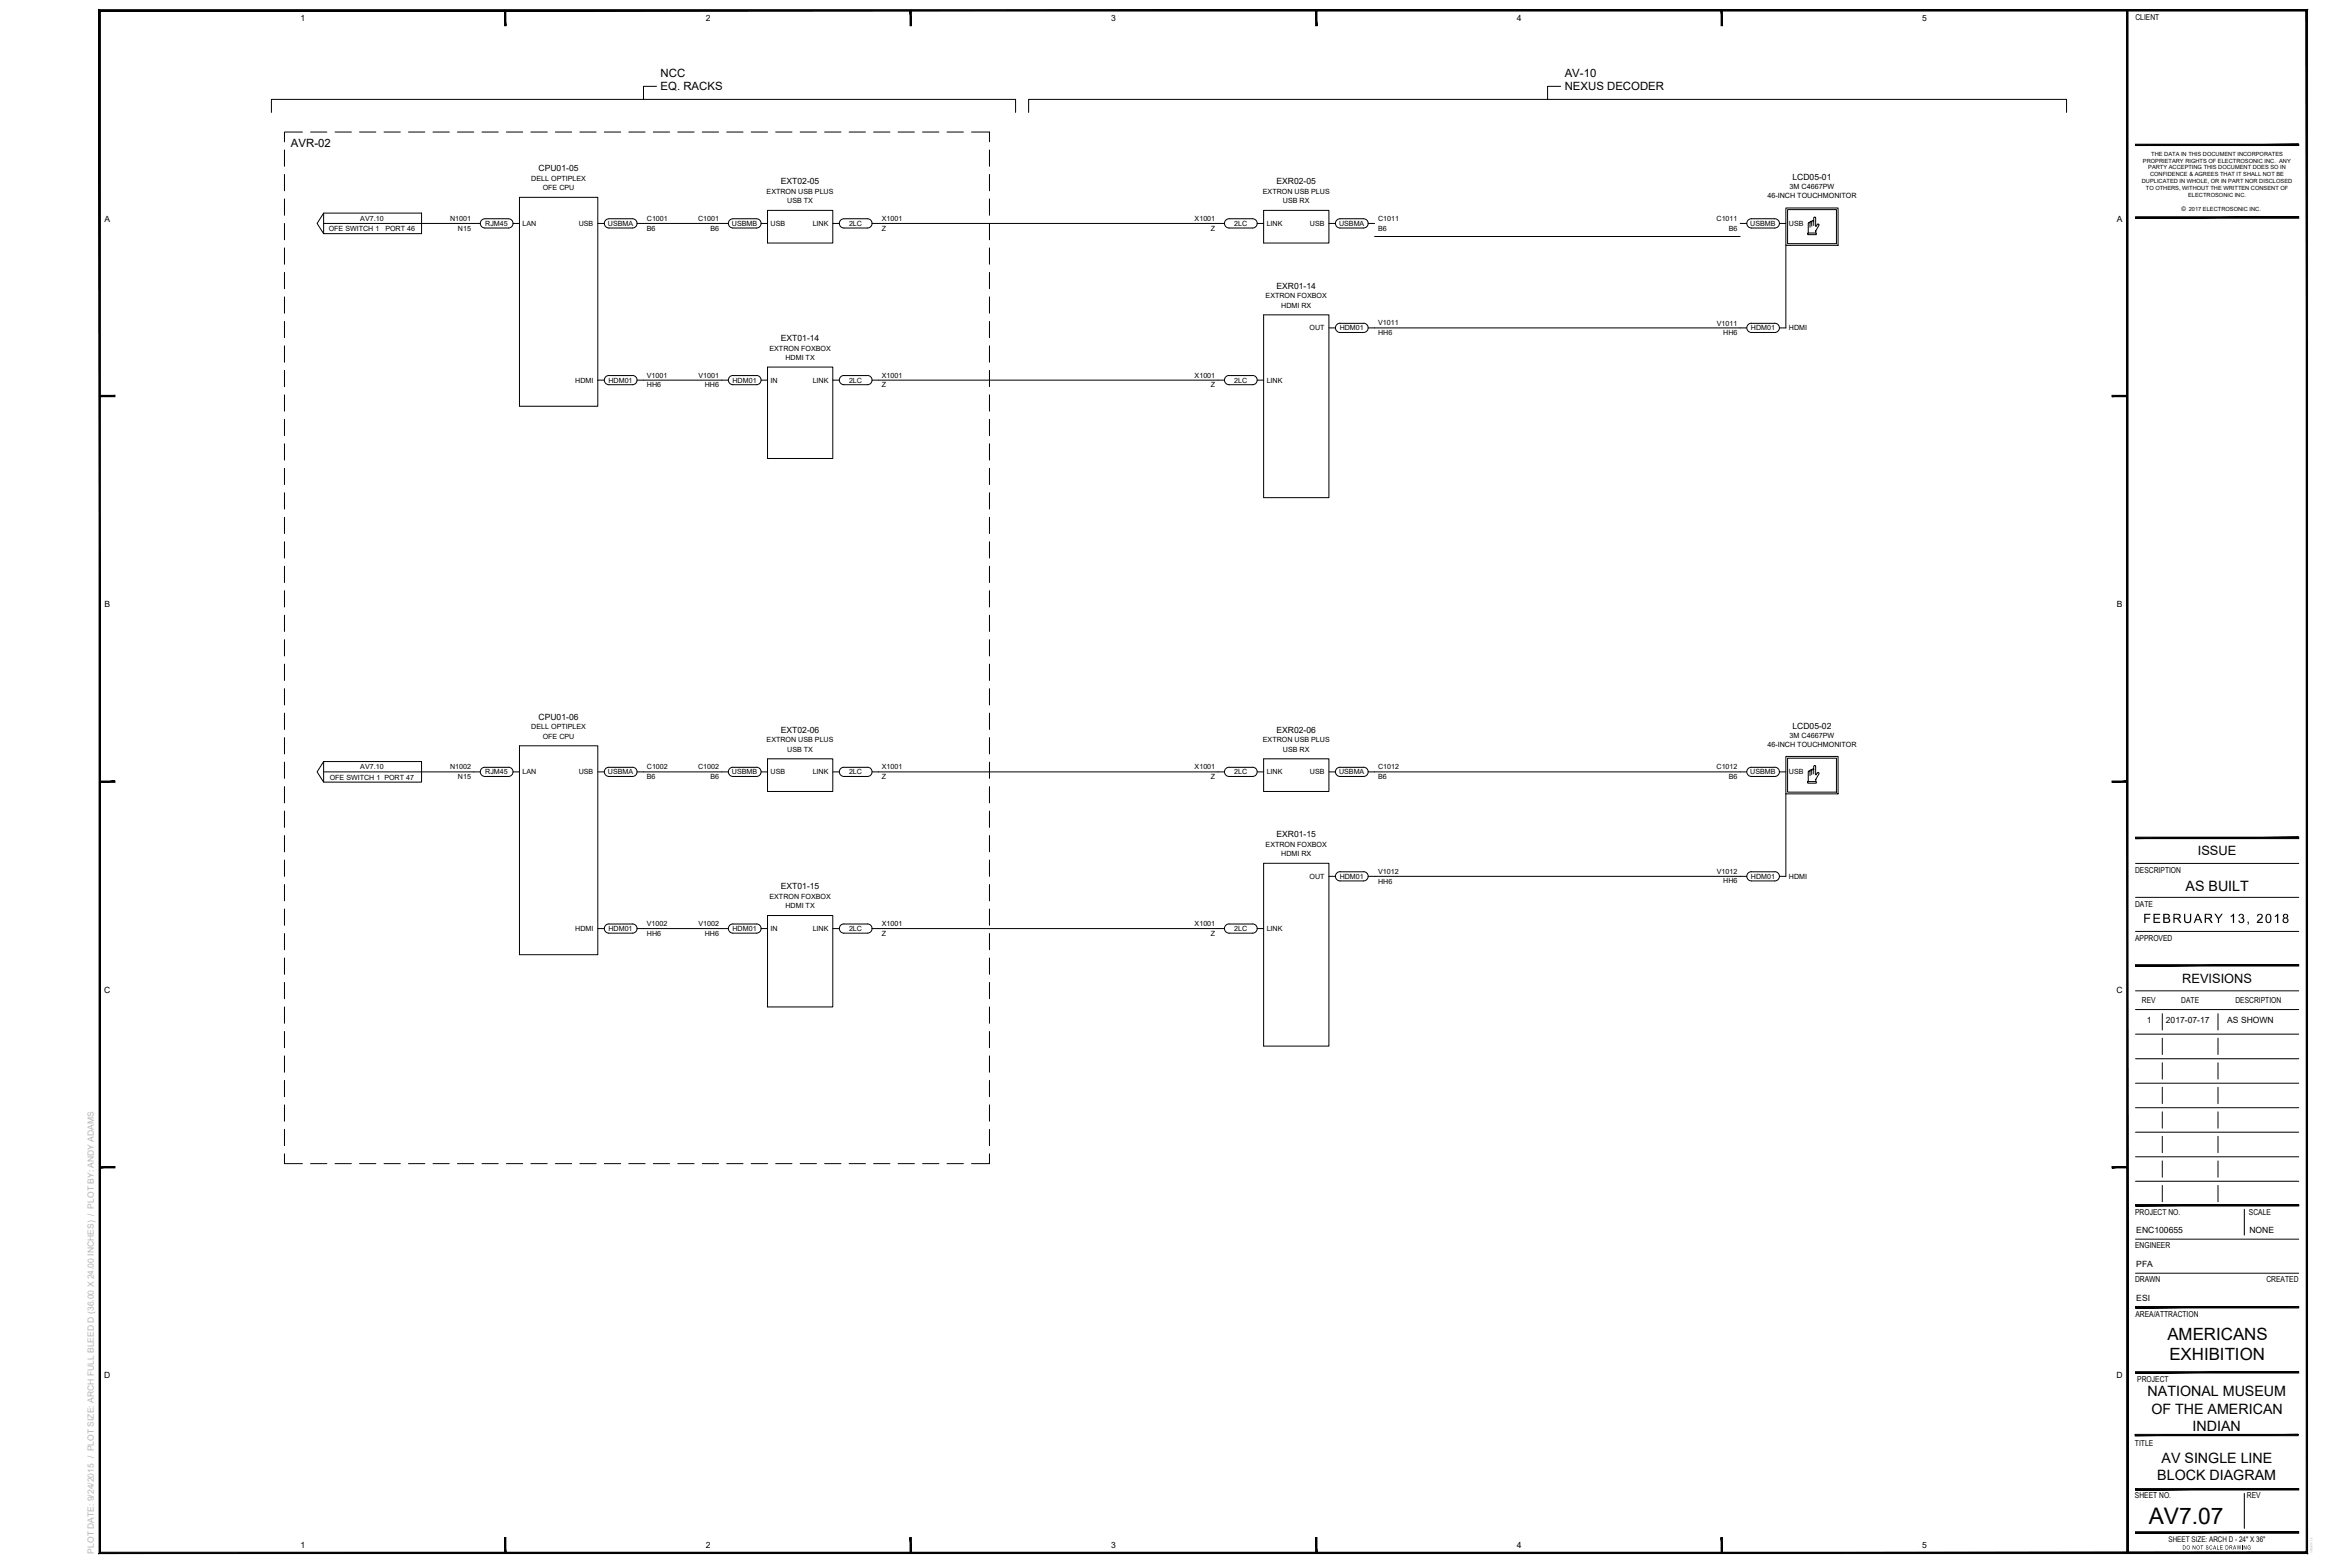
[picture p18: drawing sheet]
<svg xmlns="http://www.w3.org/2000/svg" width="914mm" height="610mm" viewBox="0 0 914 610" stroke-linecap="round" stroke-linejoin="round" font-family="sans-serif">
<defs><g id="words">
<text font-size="8.9" x="836.1" y="592.8">AV7.07</text>
<g font-size="6.6">
<text x="843.4" y="521.1">AMERICANS</text>
<text x="844.1" y="529.1">EXHIBITION</text>
</g>
<g font-size="5.5">
<text x="850.4" y="346.5">AS BUILT</text>
<text x="835.6" y="543.2">NATIONAL MUSEUM</text>
<text x="837.1" y="549.9">OF THE AMERICAN</text>
<text x="853.2" y="556.5">INDIAN</text>
<text x="841.1" y="569.1">AV SINGLE LINE</text>
<text x="839.4" y="575.7">BLOCK DIAGRAM</text>
</g>
<g font-size="5">
<text x="855.2" y="332.7">ISSUE</text>
<text x="833.9" y="359">FEBRUARY 13, 2018</text>
<text x="849.1" y="382.3">REVISIONS</text>
</g>
<g font-size="4.4">
<text x="257" y="35.2">EQ. RACKS</text>
<text x="257" y="30.1">NCC</text>
<text x="608.8" y="35.2">NEXUS DECODER</text>
<text x="608.8" y="30.1">AV-10</text>
<text x="113.2" y="57.1">AVR-02</text>
</g>
<g font-size="3.3">
<text x="116.9" y="8.2">1</text>
<text x="274.6" y="8.2">2</text>
<text x="432.3" y="8.2">3</text>
<text x="590.2" y="8.2">4</text>
<text x="747.9" y="8.2">5</text>
<text x="209.6" y="66.6">CPU01-05</text>
<text x="303.9" y="71.7">EXT02-05</text>
<text x="496.7" y="71.7">EXR02-05</text>
<text x="697.5" y="70.1">LCD05-01</text>
<text x="40.7" y="86.2">A</text>
<text x="823.7" y="86.2">A</text>
<text x="496.7" y="112.3">EXR01-14</text>
<text x="303.9" y="132.6">EXT01-14</text>
<text x="40.6" y="236.2">B</text>
<text x="823.6" y="236.2">B</text>
<text x="209.6" y="280">CPU01-06</text>
<text x="303.9" y="285">EXT02-06</text>
<text x="496.7" y="285">EXR02-06</text>
<text x="697.5" y="283.5">LCD05-02</text>
<text x="496.7" y="325.7">EXR01-15</text>
<text x="303.9" y="346">EXT01-15</text>
<text x="40.5" y="386.2">C</text>
<text x="823.6" y="386.2">C</text>
<text x="835.3" y="398.1">1</text>
<text x="842.8" y="398.1">2017-07-17</text>
<text x="866.6" y="398.1">AS SHOWN</text>
<text x="831.2" y="479.6">ENC100655</text>
<text x="875.3" y="479.6">NONE</text>
<text x="831.2" y="492.8">PFA</text>
<text x="831.2" y="506">ESI</text>
<text x="40.5" y="536.3">D</text>
<text x="823.5" y="536.3">D</text>
<text x="116.9" y="602.3">1</text>
<text x="274.6" y="602.3">2</text>
<text x="432.3" y="602.3">3</text>
<text x="590.2" y="602.3">4</text>
<text x="747.9" y="602.3">5</text>
</g>
<text font-size="3.3" fill="#b3b3b3" x="36.5" y="604.4" transform="rotate(-90 36.5 604.4)">PLOT DATE: 9/24/2015 / PLOT SIZE: ARCH FULL BLEED D (36.00 X 24.00 INCHES) / PLOT BY: ANDY ADAMS</text>
<g font-size="3.2">
<text x="830.9" y="7.7">CLIENT</text>
<text x="830.8" y="339.4">DESCRIPTION</text>
<text x="830.8" y="352.7">DATE</text>
<text x="830.8" y="365.9">APPROVED</text>
<text x="833.4" y="390.2">REV</text>
<text x="848.7" y="390.2">DATE</text>
<text x="869.8" y="390.2">DESCRIPTION</text>
<text x="830.8" y="472.6">PROJECT NO.</text>
<text x="875.1" y="472.7">SCALE</text>
<text x="830.8" y="485.7">ENGINEER</text>
<text x="830.8" y="498.8">DRAWN</text>
<text x="881.9" y="498.8">CREATED</text>
<text x="830.9" y="512.2">AREA/ATTRACTION</text>
<text x="831.6" y="537.6">PROJECT</text>
<text x="830.7" y="562.5">TITLE</text>
<text x="830.7" y="582.9">SHEET NO.</text>
<text x="874.3" y="582.9">REV</text>
</g>
<text font-size="3" x="843.8" y="599.8">SHEET SIZE: ARCH D - 24&quot; X 36&quot;</text>
<g font-size="2.8">
<text x="206.7" y="70.3">DELL OPTIPLEX</text>
<text x="211.2" y="73.9">OFE CPU</text>
<text x="298.3" y="75.4">EXTRON USB PLUS</text>
<text x="491.4" y="75.4">EXTRON USB PLUS</text>
<text x="687.7" y="77.1">46-INCH TOUCHMONITOR</text>
<text x="696.4" y="73.5">3M C4667PW</text>
<text x="306.4" y="79">USB TX</text>
<text x="499.2" y="79">USB RX</text>
<text x="127.9" y="89.9">OFE SWITCH 1</text>
<text x="140.2" y="85.9">AV7.10</text>
<text x="149.9" y="89.9">PORT 46</text>
<text x="175.1" y="86">N1001</text>
<text x="178.2" y="89.7">N15</text>
<text x="188.8" y="87.9">RJM45</text>
<text x="203.3" y="87.9">LAN</text>
<text x="225.2" y="87.9">USB</text>
<text x="236.5" y="87.9">USBMA</text>
<text x="251.7" y="85.9">C1001</text>
<text x="251.7" y="89.7">B6</text>
<text x="271.6" y="86">C1001</text>
<text x="276.4" y="89.7">B6</text>
<text x="284.8" y="87.9">USBMB</text>
<text x="299.8" y="87.9">USB</text>
<text x="316.2" y="87.9">LINK</text>
<text x="330.4" y="87.9">2LC</text>
<text x="343.1" y="85.9">X1001</text>
<text x="343.1" y="89.7">Z</text>
<text x="464.8" y="86">X1001</text>
<text x="471.2" y="89.7">Z</text>
<text x="480.2" y="87.9">2LC</text>
<text x="492.9" y="87.9">LINK</text>
<text x="509.7" y="87.9">USB</text>
<text x="521" y="87.9">USBMA</text>
<text x="536.2" y="85.9">C1011</text>
<text x="536.2" y="89.7">B6</text>
<text x="667.9" y="86">C1011</text>
<text x="672.7" y="89.7">B6</text>
<text x="681" y="87.9">USBMB</text>
<text x="696.1" y="87.9">USB</text>
<text x="492.4" y="116.1">EXTRON FOXBOX</text>
<text x="498.5" y="119.7">HDMI RX</text>
<text x="509.6" y="128.5">OUT</text>
<text x="521.3" y="128.5">HDM01</text>
<text x="536.2" y="126.5">V1011</text>
<text x="536.2" y="130.4">HH6</text>
<text x="668" y="126.6">V1011</text>
<text x="670.5" y="130.3">HH6</text>
<text x="681.3" y="128.5">HDM01</text>
<text x="696.1" y="128.5">HDMI</text>
<text x="299.4" y="136.4">EXTRON FOXBOX</text>
<text x="305.6" y="140">HDMI TX</text>
<text x="223.8" y="148.9">HDMI</text>
<text x="236.8" y="148.9">HDM01</text>
<text x="251.7" y="146.9">V1001</text>
<text x="271.8" y="147">V1001</text>
<text x="285" y="148.9">HDM01</text>
<text x="299.8" y="148.9">IN</text>
<text x="316.2" y="148.9">LINK</text>
<text x="330.4" y="148.9">2LC</text>
<text x="343.1" y="146.9">X1001</text>
<text x="464.8" y="147">X1001</text>
<text x="480.2" y="148.9">2LC</text>
<text x="492.9" y="148.9">LINK</text>
<text x="251.7" y="150.7">HH6</text>
<text x="274.3" y="150.6">HH6</text>
<text x="343.1" y="150.7">Z</text>
<text x="471.2" y="150.6">Z</text>
<text x="206.7" y="283.7">DELL OPTIPLEX</text>
<text x="211.2" y="287.3">OFE CPU</text>
<text x="696.4" y="286.9">3M C4667PW</text>
<text x="298.3" y="288.8">EXTRON USB PLUS</text>
<text x="306.4" y="292.4">USB TX</text>
<text x="491.4" y="288.8">EXTRON USB PLUS</text>
<text x="499.2" y="292.4">USB RX</text>
<text x="687.7" y="290.5">46-INCH TOUCHMONITOR</text>
<text x="140.2" y="299.3">AV7.10</text>
<text x="175.1" y="299.4">N1002</text>
<text x="251.7" y="299.3">C1002</text>
<text x="271.6" y="299.4">C1002</text>
<text x="343.1" y="299.3">X1001</text>
<text x="464.8" y="299.4">X1001</text>
<text x="536.2" y="299.3">C1012</text>
<text x="667.9" y="299.4">C1012</text>
<text x="128.3" y="303.2">OFE SWITCH 1 PORT 47</text>
<text x="178.2" y="303">N15</text>
<text x="188.8" y="301.3">RJM45</text>
<text x="203.3" y="301.3">LAN</text>
<text x="225.2" y="301.3">USB</text>
<text x="236.5" y="301.3">USBMA</text>
<text x="251.7" y="303.1">B6</text>
<text x="276.4" y="303">B6</text>
<text x="284.8" y="301.3">USBMB</text>
<text x="299.8" y="301.3">USB</text>
<text x="316.2" y="301.3">LINK</text>
<text x="330.4" y="301.3">2LC</text>
<text x="343.1" y="303.1">Z</text>
<text x="471.2" y="303">Z</text>
<text x="480.2" y="301.3">2LC</text>
<text x="492.9" y="301.3">LINK</text>
<text x="509.7" y="301.3">USB</text>
<text x="521" y="301.3">USBMA</text>
<text x="536.2" y="303.1">B6</text>
<text x="672.7" y="303">B6</text>
<text x="681" y="301.3">USBMB</text>
<text x="696.1" y="301.3">USB</text>
<text x="492.4" y="329.5">EXTRON FOXBOX</text>
<text x="498.5" y="333.1">HDMI RX</text>
<text x="509.6" y="341.9">OUT</text>
<text x="521.3" y="341.9">HDM01</text>
<text x="536.2" y="340">V1012</text>
<text x="668" y="340">V1012</text>
<text x="681.3" y="341.9">HDM01</text>
<text x="696.1" y="341.9">HDMI</text>
<text x="536.2" y="343.7">HH6</text>
<text x="670.5" y="343.7">HH6</text>
<text x="299.4" y="349.8">EXTRON FOXBOX</text>
<text x="305.6" y="353.4">HDMI TX</text>
<text x="223.8" y="362.3">HDMI</text>
<text x="236.8" y="362.3">HDM01</text>
<text x="251.7" y="360.3">V1002</text>
<text x="251.7" y="364">HH6</text>
<text x="271.8" y="360.3">V1002</text>
<text x="274.3" y="364">HH6</text>
<text x="285" y="362.3">HDM01</text>
<text x="299.8" y="362.3">IN</text>
<text x="316.2" y="362.3">LINK</text>
<text x="330.4" y="362.3">2LC</text>
<text x="343.1" y="360.3">X1001</text>
<text x="343.1" y="364">Z</text>
<text x="464.8" y="360.3">X1001</text>
<text x="471.2" y="364">Z</text>
<text x="480.2" y="362.3">2LC</text>
<text x="492.9" y="362.3">LINK</text>
</g>
<text font-size="2.4" x="848.9" y="82">© 2017 ELECTROSONIC INC.</text>
<g font-size="2.2">
<text x="833.8" y="63.2">PROPRIETARY RIGHTS OF ELECTROSONIC INC. ANY</text>
<text x="835.9" y="65.9">PARTY ACCEPTING THIS DOCUMENT DOES SO IN</text>
<text x="837.1" y="60.6">THE DATA IN THIS DOCUMENT INCORPORATES</text>
<text x="833.4" y="71.2">DUPLICATED IN WHOLE, OR IN PART NOR DISCLOSED</text>
<text x="836.6" y="68.6">CONFIDENCE &amp; AGREES THAT IT SHALL NOT BE</text>
<text x="835" y="73.9">TO OTHERS, WITHOUT THE WRITTEN CONSENT OF</text>
<text x="851.4" y="76.6">ELECTROSONIC INC.</text>
<text x="849.2" y="602.8">DO NOT SCALE DRAWING</text>
</g>
</g></defs>
<g fill="none" stroke="#000" stroke-width=".39">
<path d="M255.5 33.6h-5.1v5.1M607.3 33.6h-5.1v5.1M105.6 43.7v-5h289.6v5M110.7 58.3v6.4M117.7 51.4h-7v3.8M120.8 51.4h6.4M130.4 51.4h6.3M139.9 51.4h6.3M149.4 51.4h6.4M158.9 51.4h6.4M168.5 51.4h6.3M178 51.4h6.3"/>
<path d="M187.5 51.4h6.4M197 51.4h6.4M206.6 51.4h6.3M216.1 51.4h6.3M225.6 51.4h6.4M235.1 51.4h6.4M244.7 51.4h6.3M254.2 51.4h6.3M263.7 51.4h6.4M273.2 51.4h6.4M282.8 51.4h6.3M292.3 51.4h6.3"/>
<path d="M301.8 51.4h6.4M311.3 51.4h6.4M320.9 51.4h6.3M330.4 51.4h6.3M339.9 51.4h6.4M349.4 51.4h6.4M359 51.4h6.3M368.5 51.4h6.3M378 51.4h7v3.8M385 58.3v6.4M400.2 43.7v-5h403.9v5M110.7 67.9v6.3"/>
<path d="M110.7 77.4v6.3M202.1 76.8h30.5v81.2h-30.5zM385 67.9v6.3M385 77.4v6.3M110.7 86.9v6.4M110.7 96.4v6.4M125.9 82.9l-2.5 4 2.5 4M125.9 82.9h38.1v8h-38.1zM125.9 86.9h61M188.7 85.1h9.1M188.7 88.7h9.1M188.7 85.1a1.8 1.8 0 0 0-1.8 1.8 1.8 1.8 0 0 0 1.8 1.8"/>
<path d="M197.8 85.1a1.8 1.8 0 0 1 1.8 1.8 1.8 1.8 0 0 1-1.8 1.8M199.6 86.9h2.5M232.6 86.9h2.5M235.7 85.6l1.2-.5h9.2a1.8 1.8 0 0 1 1.8 1.8 1.8 1.8 0 0 1-1.8 1.8h-9.2a1.8 1.8 0 0 1-1.6-1.1 1.8 1.8 0 0 1 .4-2zM247.8 86.9h35.6M283.9 85.6l1.3-.5h9.2a1.8 1.8 0 0 1 1.7 1.8 1.8 1.8 0 0 1-1.8 1.8h-9.1a1.8 1.8 0 0 1-1.7-1.1 1.8 1.8 0 0 1 .4-2zM296.1 86.9h2.5M298.6 81.8h25.4v12.7h-25.4zM324 86.9h2.6M327.1 85.6l1.3-.5h9.1a1.8 1.8 0 0 1 1.8 1.8 1.8 1.8 0 0 1-1.8 1.8h-9.1a1.8 1.8 0 0 1-1.7-1.1 1.8 1.8 0 0 1 .4-2zM339.3 86.9h137.1M385 86.9v6.4"/>
<path d="M385 96.4v6.4M477 85.6l1.2-.5h9.2a1.8 1.8 0 0 1 1.8 1.8 1.8 1.8 0 0 1-1.8 1.8h-9.2a1.8 1.8 0 0 1-1.6-1.1 1.8 1.8 0 0 1 .4-2zM489.1 86.9h2.6M491.7 81.8h25.4v12.7h-25.4zM517.1 86.9h2.5M520.2 85.6l1.2-.5h9.2a1.8 1.8 0 0 1 1.8 1.8 1.8 1.8 0 0 1-1.9 1.8h-9.1a1.8 1.8 0 0 1-1.6-1.1 1.8 1.8 0 0 1 .4-2zM532.3 86.9h2.6M534.9 92h142.2M677.1 86.9h2.5M681.5 85.1h9.1a1.8 1.8 0 0 1 1.8 1.8 1.8 1.8 0 0 1-1.8 1.8h-9.1M681.5 85.1a1.8 1.8 0 0 0-1.8 1.8 1.8 1.8 0 0 0 1.8 1.8M692.3 86.9h2.6"/>
<path d="M694.9 80.9h20.3v14.5h-20.3zM694.9 95.4v32.2h-2.6M695.6 81.5h19v13.3h-19zM703.4 90.7l3.3-.1v.6l-3.3 .1zM703.6 90.6v-3.8l.3-.3 .4 .2v-.5l.7 .1 .2-.5 .5 .2 .2-1.5 .6 .1v3.4l.8-.9 .5 .3-1.3 2.4v.8M704.3 86.7v1.7M705 86.2v1.8M705.7 86v1.7M110.7 106v6.3M110.7 115.5v6.3M385 106v6.3M385 115.5v6.3"/>
<path d="M110.7 125v6.4M110.7 134.5v6.4M385 125v6.4M385 134.5v6.4M491.7 122.5h25.4v71.1h-25.4zM517.1 127.6h2.5M520.2 126.3l1.2-.6h9.2a1.8 1.8 0 0 1 1.8 1.9 1.8 1.8 0 0 1-1.9 1.7h-9.1a1.8 1.8 0 0 1-1.6-1.1 1.8 1.8 0 0 1 .4-1.9zM532.3 127.6h147.3M681.5 125.8l9.1-.1a1.8 1.8 0 0 1 1.8 1.8 1.8 1.8 0 0 1-1.8 1.8h-9.1M681.5 125.7a1.8 1.8 0 0 0-1.8 1.8 1.8 1.8 0 0 0 1.8 1.8M110.7 144.1v6.3M110.7 153.6v6.3"/>
<path d="M232.6 147.9h2.5M235.7 146.6l1.2-.5h9.2a1.8 1.8 0 0 1 1.8 1.8 1.8 1.8 0 0 1-1.8 1.8h-9.2a1.8 1.8 0 0 1-1.6-1.1 1.8 1.8 0 0 1 .4-2zM247.8 147.9h35.6M283.9 146.6l1.3-.5h9.2a1.8 1.8 0 0 1 1.7 1.8 1.8 1.8 0 0 1-1.8 1.8h-9.1a1.8 1.8 0 0 1-1.7-1.1 1.8 1.8 0 0 1 .4-2zM296.1 147.9h2.5M298.6 142.8h25.4v35.6h-25.4zM324 147.9h2.6M327.1 146.6l1.3-.5h9.1a1.8 1.8 0 0 1 1.8 1.8 1.8 1.8 0 0 1-1.8 1.8h-9.1a1.8 1.8 0 0 1-1.7-1.1 1.8 1.8 0 0 1 .4-2zM339.3 147.9h137.1M385 144.1v6.3M385 153.6v6.3M477 146.6l1.2-.5h9.2a1.8 1.8 0 0 1 1.8 1.8 1.8 1.8 0 0 1-1.8 1.8h-9.2a1.8 1.8 0 0 1-1.6-1.1 1.8 1.8 0 0 1 .4-2z"/>
<path d="M489.1 147.9h2.6M110.7 163.1v6.4M110.7 172.6v6.4M385 163.1v6.4M385 172.6v6.4M110.7 182.2v6.3M110.7 191.7v6.3M385 182.2v6.3M385 191.7v6.3M110.7 201.2v6.4M110.7 210.7v6.4M385 201.2v6.4"/>
<path d="M385 210.7v6.4M110.7 220.3v6.3M110.7 229.8v6.3M110.7 239.3v6.4M385 220.3v6.3M385 229.8v6.3M385 239.3v6.4M110.7 248.8v6.4M110.7 258.4v6.3M385 248.8v6.4M385 258.4v6.3M110.7 267.9v6.3"/>
<path d="M110.7 277.4v6.4M385 267.9v6.3M385 277.4v6.4M110.7 286.9v6.4M110.7 296.5v6.3M125.9 296.3l-2.5 4 2.5 4M125.9 296.3h38.1v8h-38.1zM188.7 298.5h9.1M188.7 298.5a1.8 1.8 0 0 0-1.8 1.8 1.8 1.8 0 0 0 1.8 1.8M197.8 298.5a1.8 1.8 0 0 1 1.8 1.8 1.8 1.8 0 0 1-1.8 1.8M202.1 290.1h30.5v81.3h-30.5zM236.9 298.5h9.2"/>
<path d="M236.9 298.5a1.8 1.8 0 0 0-1.8 1.8 1.8 1.8 0 0 0 1.8 1.8h9.2a1.8 1.8 0 0 0 1.8-1.8 1.8 1.8 0 0 0-1.8-1.8M285.2 298.5h9.1M285.2 298.5a1.8 1.8 0 0 0-1.8 1.8 1.8 1.8 0 0 0 1.8 1.8h9.1a1.8 1.8 0 0 0 1.8-1.8 1.8 1.8 0 0 0-1.7-1.8M298.6 295.2h25.4v12.7h-25.4zM328.4 298.5h9.1M328.4 298.5a1.8 1.8 0 0 0-1.8 1.8 1.8 1.8 0 0 0 1.8 1.8h9.1a1.8 1.8 0 0 0 1.8-1.8 1.8 1.8 0 0 0-1.8-1.8M385 286.9v6.4M385 296.5v6.3M478.2 298.5h9.2M478.2 298.5a1.8 1.8 0 0 0-1.8 1.8 1.8 1.8 0 0 0 1.8 1.8h9.2a1.8 1.8 0 0 0 1.8-1.8 1.8 1.8 0 0 0-1.8-1.8M491.7 295.2h25.4v12.7h-25.4zM521.4 298.5h9.1"/>
<path d="M521.4 298.5a1.8 1.8 0 0 0-1.8 1.8 1.8 1.8 0 0 0 1.8 1.8h9.1a1.8 1.8 0 0 0 1.9-1.8 1.8 1.8 0 0 0-1.8-1.8M681.5 298.5h9.1M681.5 298.5a1.8 1.8 0 0 0-1.8 1.8 1.8 1.8 0 0 0 1.8 1.8M690.6 298.5a1.8 1.8 0 0 1 1.8 1.8 1.8 1.8 0 0 1-1.8 1.8h-9.1M694.9 294.3h20.3v14.5h-20.3zM695.6 295h19v13.2h-19zM705 299.6v1.7M705.7 299.4v1.7M110.7 306v6.3M110.7 315.5v6.4M125.9 300.3h61M188.7 302.1h9.1"/>
<path d="M199.6 300.3h2.5M232.6 300.3h2.5M247.8 300.3h35.6M296.1 300.3h2.5M324 300.3h2.6M339.3 300.3h137.1M385 306v6.3M385 315.5v6.4M489.1 300.3h2.6M517.1 300.3h2.5M532.3 300.3h147.3M692.3 300.3h2.6"/>
<path d="M694.9 308.8v32.1h-2.6M703.4 304.1h3.3v.5l-3.2 .1zM704.3 300.1v1.7M706.5 303.2l1.3-2.4-.5-.3-.8 .9v-3.4l-.5-.2-.3 .4v1.2l-.5-.2-.2 .5-.5-.2-.2 .6-.4-.2-.3 .3v3.9M706.5 303.2v.9M706.5 303.2h.1M110.7 325v6.4M110.7 334.6v6.3M385 325v6.4M385 334.6v6.3M491.7 335.8h25.4v71.2h-25.4zM520.2 339.6l1.2-.5h9.2a1.8 1.8 0 0 1 1.8 1.8 1.8 1.8 0 0 1-1.9 1.8h-9.1a1.8 1.8 0 0 1-1.6-1.1 1.8 1.8 0 0 1 .4-2z"/>
<path d="M681.5 339.1h9.1a1.8 1.8 0 0 1 1.8 1.8 1.8 1.8 0 0 1-1.8 1.8h-9.1M681.5 339.1a1.8 1.8 0 0 0-1.8 1.8 1.8 1.8 0 0 0 1.8 1.8M830.9 335.9h63.5M110.7 344.1v6.3M110.7 353.6v6.4M235.7 360l1.2-.6h9.2a1.8 1.8 0 0 1 1.8 1.8 1.8 1.8 0 0 1-1.8 1.8h-9.2a1.8 1.8 0 0 1-1.6-1.1 1.8 1.8 0 0 1 .4-1.9zM283.9 360l1.3-.6h9.2a1.8 1.8 0 0 1 1.7 1.8 1.8 1.8 0 0 1-1.8 1.8h-9.1a1.8 1.8 0 0 1-1.7-1.1 1.8 1.8 0 0 1 .4-1.9zM298.6 356.2h25.4v35.5h-25.4zM327.1 360l1.3-.6h9.1a1.8 1.8 0 0 1 1.8 1.8 1.8 1.8 0 0 1-1.8 1.8h-9.1a1.8 1.8 0 0 1-1.7-1.1 1.8 1.8 0 0 1 .4-1.9zM385 344.1v6.3M385 353.6v6.4M477 360l1.2-.6h9.2a1.8 1.8 0 0 1 1.8 1.8 1.8 1.8 0 0 1-1.8 1.8h-9.2a1.8 1.8 0 0 1-1.6-1.1 1.8 1.8 0 0 1 .4-1.9z"/>
<path d="M517.1 340.9h2.5M532.3 340.9h147.3M830.9 349.1h63.5M110.7 363.1v6.4M110.7 372.7v6.3M232.6 361.2h2.5M247.8 361.2h35.6M296.1 361.2h2.5M324 361.2h2.6M339.3 361.2h137.1M385 363.1v6.4M385 372.7v6.3"/>
<path d="M489.1 361.2h2.6M830.9 362.3h63.5M110.7 382.2v6.3M110.7 391.7v6.4M385 382.2v6.3M385 391.7v6.4M830.9 392.7h63.5M830.9 385.5h63.5M841.4 394.3v6.4M863 394.3v6.4M110.7 401.2v6.4M110.7 410.8v6.3"/>
<path d="M385 401.2v6.4M385 410.8v6.3M830.9 411.9h63.5M830.9 402.3h63.5M841.4 403.9v6.3M841.4 413.4v6.4M863 403.9v6.3M863 413.4v6.4M110.7 420.3v6.3M110.7 429.8v6.4M110.7 439.3v6.4M385 420.3v6.3"/>
<path d="M385 429.8v6.4M385 439.3v6.4M830.9 421.4h63.5M830.9 430.9h63.5M841.4 423v6.3M841.4 432.5v6.4M863 423v6.3M863 432.5v6.4M110.7 448.9v3.8h7M120.8 452.7h6.4M130.4 452.7h6.3M139.9 452.7h6.3"/>
<path d="M149.4 452.7h6.4M158.9 452.7h6.4M168.5 452.7h6.3M178 452.7h6.3M187.5 452.7h6.4M197 452.7h6.4M206.6 452.7h6.3M216.1 452.7h6.3M225.6 452.7h6.4M235.1 452.7h6.4M244.7 452.7h6.3M254.2 452.7h6.3"/>
<path d="M263.7 452.7h6.4M273.2 452.7h6.4M282.8 452.7h6.3M292.3 452.7h6.3M301.8 452.7h6.4M311.3 452.7h6.4M320.9 452.7h6.3M330.4 452.7h6.3M339.9 452.7h6.4M349.4 452.7h6.4M359 452.7h6.3M368.5 452.7h6.3"/>
<path d="M385 448.9v3.8h-7M830.9 459.5h63.5M830.9 450h63.5M830.9 440.5h63.5M841.4 442.1v6.3M841.4 451.6v6.4M863 442.1v6.3M863 451.6v6.4M830.9 469.1h63.5M841.4 461.2v6.3M863 461.2v6.3M873.3 470.4v10.1"/>
<path d="M830.9 495.3h63.5M830.9 482.1h63.5M873.3 581v13.6"/>
</g>
<g fill="#000" stroke="#000" stroke-width=".39">
<path d="M196.3 4l.5 6v-6zM196.3 4l.5 6h-.5z"/>
<path d="M354.1 4l.5 6v-6zM354.1 4l.5 6h-.5z"/>
<path d="M511.9 4l.5 6v-6zM511.9 4l.5 6h-.5z"/>
<path d="M669.7 4l.5 6v-6zM669.7 4l.5 6h-.5z"/>
<path d="M830.9 56.1v.5l63.5-.5zM830.9 56.6l63.5-.5v.5z"/>
<path d="M830.9 84.3v.6l63.5-.6zM830.9 84.9l63.5-.6v.6z"/>
<path d="M38.8 153.8v.5l5.9-.5zM38.8 154.3l5.9-.5v.5z"/>
<path d="M821.8 154.3h6v-.5zM821.8 153.8h6l-6 .5z"/>
<path d="M38.8 303.8v.5l5.9-.5zM38.8 304.3l5.9-.5v.5z"/>
<path d="M821.8 304.3h6v-.5zM821.8 303.8h6l-6 .5z"/>
<path d="M830.9 325.7v.5l63.5-.5zM830.9 326.2l63.5-.5v.5z"/>
<path d="M830.9 375.3v.5l63.5-.5zM830.9 375.8l63.5-.5v.5z"/>
<path d="M38.8 453.8v.5l5.9-.5zM38.8 454.3l5.9-.5v.5z"/>
<path d="M821.8 454.3h6v-.5zM821.8 453.8h6l-6 .5z"/>
<path d="M830.9 468.6v.5l63.5-.5zM830.9 469.1l63.5-.5v.5z"/>
<path d="M830.9 508.3v.5l63.5-.5zM830.9 508.8l63.5-.5v.5z"/>
<path d="M830.9 533.6v.5l63.5-.5zM830.9 534.1l63.5-.5v.5z"/>
<path d="M830.8 558v.5l63.4-.5zM830.8 558.5l63.4-.5v.5z"/>
<path d="M830.9 579.1v.5l63.5-.5zM830.9 579.6l63.5-.5v.5z"/>
<path d="M830.9 595.9v.5l63.5-.5zM830.9 596.4l63.5-.5v.5z"/>
<path d="M39.1 603.9l-.5 .5 858.8-.5zM38.6 604.4l858.8-.5 .5 .5zM897.4 4.3v599.6l.5 .5zM897.4 4.3l.5-.5v600.6zM39.1 4.3h858.3l.5-.5zM38.6 3.8h859.3l-858.8 .5zM38.6 3.8l.5 600.1v-599.6zM38.6 3.8l.5 600.1-.5 .5z"/>
<path d="M196.3 598.1v6h.5zM196.3 598.1h.5v6z"/>
<path d="M354.1 598.1v6h.5zM354.1 598.1h.5v6z"/>
<path d="M511.9 598.1v6h.5zM511.9 598.1h.5v6z"/>
<path d="M669.7 598.1v6h.5zM669.7 598.1h.5v6z"/>
<path d="M827.5 4v600.1h.5zM827.5 4h.5v600.1z"/>
</g>
<g fill="#000">
<path d="M885.1 356.4l1.4-1v3.6h-.5v-2.8l-.8 .6zM873.1 601.2l.8 1.3 .2-1.3v1.6l-.9-1.3-.1 1.3zM874.7 601.4l.3-.2 .6 .1 .1 .4-.6-.3-.4 .4 .4 .8 .5-.1v-.3l-.4-.2h.5l-.1 .7-.6 .1-.4-.3z"/>
<path d="M881.9 355.8l1.1-.3 .7 .7 .1 1.8-.7 1h-.9l-.6-.6-.1-1.6zM882.2 356l-.2 2.2 .4 .5h.4l.5-.6v-1.6l-.4-.6z"/>
<path d="M888.4 355.9l.9-.5 1 .6v.6l-.5 .5 .5 .2 .2 .8-.7 .9h-1l-.6-.6v-.8l.6-.5-.5-.4zM888.7 356.4a.6 .6 0 0 0 1.2 0 .6 .6 0 0 0-1.2 0zM888.6 358a.75 .75 0 0 0 1.5 0 .75 .75 0 0 0-1.5 0z"/>
</g>
<use href="#words"/>
</svg>
